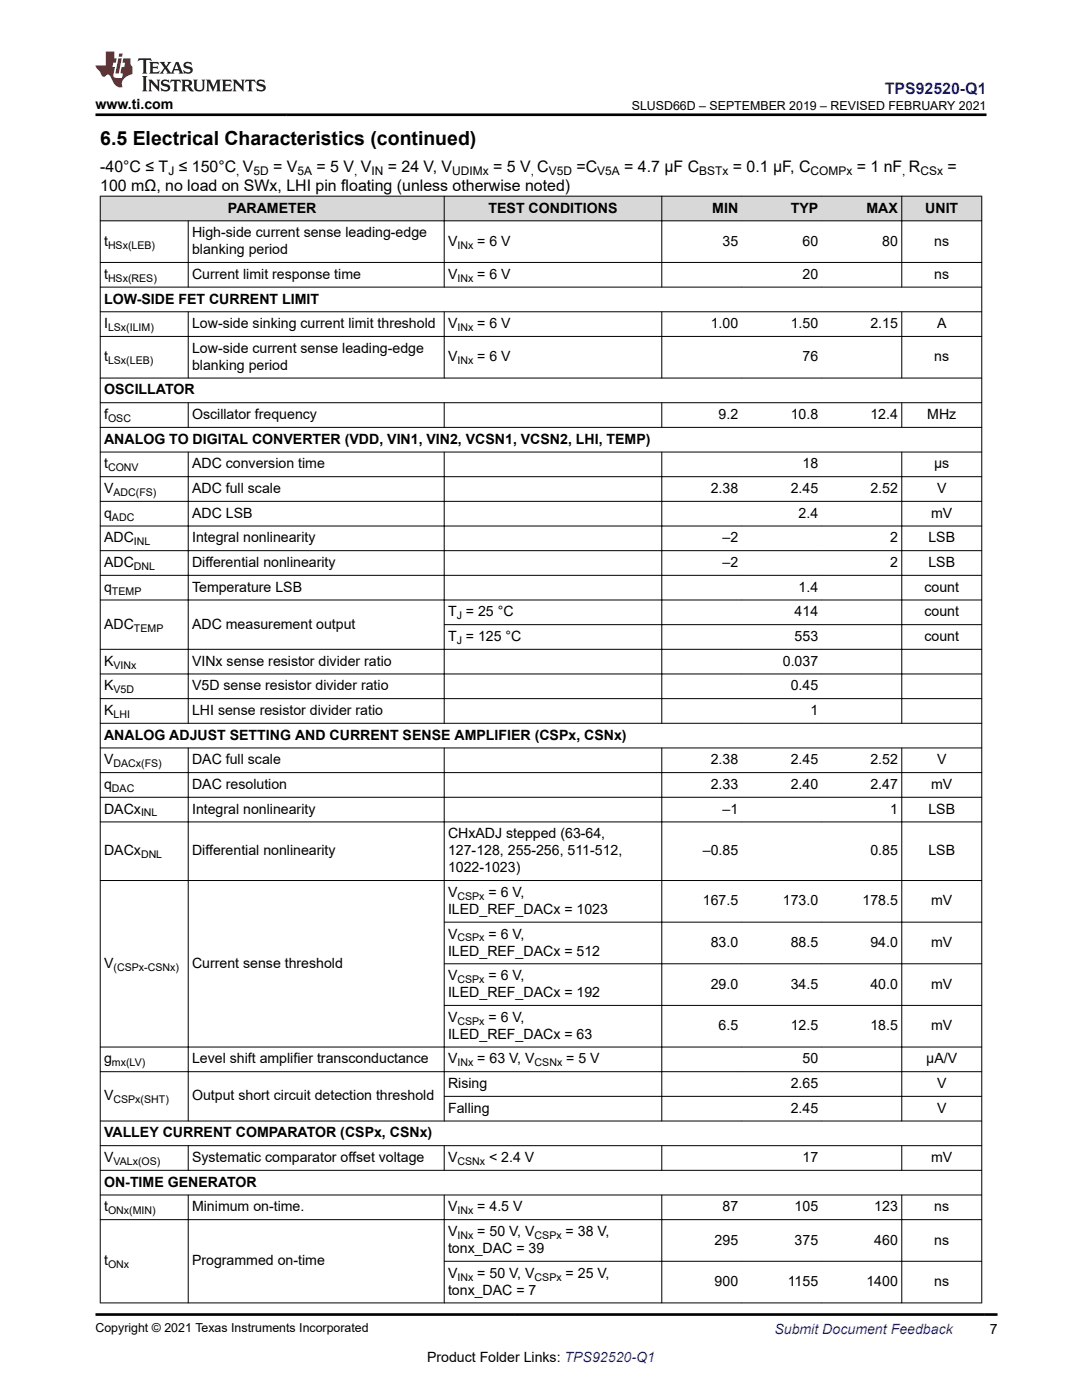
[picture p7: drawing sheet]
<svg xmlns="http://www.w3.org/2000/svg" width="216mm" height="279mm" viewBox="0 0 216 279" stroke-linecap="round" stroke-linejoin="round" font-family="sans-serif">
<defs><g id="words">
<text font-size="3.9" x="20" y="28.8">6.5 Electrical Characteristics (continued)</text>
<text font-size="3.2" fill="#00f" x="176.6" y="18.7">TPS92520-Q1</text>
<g font-size="3.2">
<text x="20" y="34.3">-40°C ≤ T ≤ 150°C V</text>
<text x="54.5" y="34.3">= V</text>
<text x="63.2" y="34.3">= 5 V V</text>
<text x="77.4" y="34.3">= 24 V, V</text>
<text x="98.4" y="34.3">= 5 V C</text>
<text x="115" y="34.3">=C</text>
<text x="124.6" y="34.3">= 4.7 µF C</text>
<text x="146.2" y="34.3">= 0.1 µF, C</text>
<text x="171" y="34.3">= 1 nF R</text>
<text x="189" y="34.3">=</text>
<text x="20" y="38.1">100 mΩ, no load on SWx, LHI pin floating (unless otherwise noted)</text>
</g>
<g font-size="2.8">
<text x="19.1" y="21.8">www.ti.com</text>
<text x="38.3" y="47.3">High-side current sense leading-edge</text>
<text x="45.5" y="42.4">PARAMETER</text>
<text x="97.5" y="42.4">TEST CONDITIONS</text>
<text x="142.1" y="42.4">MIN</text>
<text x="157.8" y="42.4">TYP</text>
<text x="172.9" y="42.4">MAX</text>
<text x="184.6" y="42.4">UNIT</text>
<text x="20.8" y="49">t</text>
<text x="38.3" y="50.7">blanking period</text>
<text x="89.4" y="49">V</text>
<text x="95.2" y="49">= 6 V</text>
<text x="144.2" y="49">35</text>
<text x="160.1" y="49">60</text>
<text x="176" y="49">80</text>
<text x="186.4" y="49">ns</text>
<text x="20.8" y="55.7">t</text>
<text x="38.3" y="55.7">Current limit response time</text>
<text x="89.4" y="55.7">V</text>
<text x="95.2" y="55.7">= 6 V</text>
<text x="160.1" y="55.7">20</text>
<text x="186.4" y="55.7">ns</text>
<text x="20.8" y="60.6">LOW-SIDE FET CURRENT LIMIT</text>
<text x="20.8" y="65.5">I</text>
<text x="38.3" y="65.5">Low-side sinking current limit threshold</text>
<text x="89.4" y="65.5">V</text>
<text x="95.2" y="65.5">= 6 V</text>
<text x="141.8" y="65.5">1.00</text>
<text x="157.8" y="65.5">1.50</text>
<text x="173.7" y="65.5">2.15</text>
<text x="187" y="65.5">A</text>
<text x="38.3" y="70.4">Low-side current sense leading-edge</text>
<text x="20.8" y="72.1">t</text>
<text x="38.3" y="73.8">blanking period</text>
<text x="89.4" y="72.1">V</text>
<text x="95.2" y="72.1">= 6 V</text>
<text x="160.1" y="72.1">76</text>
<text x="186.4" y="72.1">ns</text>
<text x="20.8" y="78.7">OSCILLATOR</text>
<text x="20.8" y="83.6">f</text>
<text x="38.3" y="83.6">Oscillator frequency</text>
<text x="143.4" y="83.6">9.2</text>
<text x="157.8" y="83.6">10.8</text>
<text x="173.7" y="83.6">12.4</text>
<text x="185" y="83.6">MHz</text>
<text x="20.8" y="88.6">ANALOG TO DIGITAL CONVERTER (VDD, VIN1, VIN2, VCSN1, VCSN2, LHI, TEMP)</text>
<text x="20.8" y="93.5">t</text>
<text x="38.3" y="93.5">ADC conversion time</text>
<text x="160.1" y="93.5">18</text>
<text x="186.4" y="93.5">µs</text>
<text x="20.8" y="98.4">V</text>
<text x="38.3" y="98.4">ADC full scale</text>
<text x="141.8" y="98.4">2.38</text>
<text x="157.8" y="98.4">2.45</text>
<text x="173.7" y="98.4">2.52</text>
<text x="187" y="98.4">V</text>
<text x="20.8" y="103.3">q</text>
<text x="38.3" y="103.3">ADC LSB</text>
<text x="159.3" y="103.3">2.4</text>
<text x="185.8" y="103.3">mV</text>
<text x="20.8" y="108.3">ADC</text>
<text x="20.8" y="113.2">ADC</text>
<text x="38.3" y="108.3">Integral nonlinearity</text>
<text x="38.3" y="113.2">Differential nonlinearity</text>
<text x="144.2" y="108.3">–2</text>
<text x="144.2" y="113.2">–2</text>
<text x="177.6" y="108.3">2</text>
<text x="177.6" y="113.2">2</text>
<text x="185.3" y="108.3">LSB</text>
<text x="185.3" y="113.2">LSB</text>
<text x="20.8" y="118.1">q</text>
<text x="38.3" y="118.1">Temperature LSB</text>
<text x="159.3" y="118.1">1.4</text>
<text x="184.5" y="118.1">count</text>
<text x="20.8" y="125.5">ADC</text>
<text x="38.3" y="125.5">ADC measurement output</text>
<text x="89.4" y="123">T = 25 °C</text>
<text x="158.6" y="123">414</text>
<text x="184.5" y="123">count</text>
<text x="89.4" y="127.9">T = 125 °C</text>
<text x="158.6" y="127.9">553</text>
<text x="184.5" y="127.9">count</text>
<text x="20.8" y="132.9">K</text>
<text x="20.8" y="137.8">K</text>
<text x="38.3" y="132.9">VINx sense resistor divider ratio</text>
<text x="38.3" y="137.8">V5D sense resistor divider ratio</text>
<text x="156.2" y="132.9">0.037</text>
<text x="157.8" y="137.8">0.45</text>
<text x="20.8" y="142.7">K</text>
<text x="38.3" y="142.7">LHI sense resistor divider ratio</text>
<text x="161.7" y="142.7">1</text>
<text x="20.8" y="147.6">ANALOG ADJUST SETTING AND CURRENT SENSE AMPLIFIER (CSPx, CSNx)</text>
<text x="20.8" y="152.5">V</text>
<text x="38.3" y="152.5">DAC full scale</text>
<text x="141.8" y="152.5">2.38</text>
<text x="157.8" y="152.5">2.45</text>
<text x="173.7" y="152.5">2.52</text>
<text x="187" y="152.5">V</text>
<text x="20.8" y="157.5">q</text>
<text x="38.3" y="157.5">DAC resolution</text>
<text x="141.8" y="157.5">2.33</text>
<text x="157.8" y="157.5">2.40</text>
<text x="173.7" y="157.5">2.47</text>
<text x="185.8" y="157.5">mV</text>
<text x="20.8" y="162.4">DACx</text>
<text x="38.3" y="162.4">Integral nonlinearity</text>
<text x="89.4" y="167.3">CHxADJ stepped (63-64,</text>
<text x="144.2" y="162.4">–1</text>
<text x="177.6" y="162.4">1</text>
<text x="185.3" y="162.4">LSB</text>
<text x="20.8" y="170.7">DACx</text>
<text x="38.3" y="170.7">Differential nonlinearity</text>
<text x="89.4" y="170.7">127-128, 255-256, 511-512,</text>
<text x="140.2" y="170.7">–0.85</text>
<text x="173.7" y="170.7">0.85</text>
<text x="185.3" y="170.7">LSB</text>
<text x="89.4" y="179">V</text>
<text x="89.4" y="174.1">1022-1023)</text>
<text x="97.5" y="179">= 6 V,</text>
<text x="89.4" y="182.4">ILED_REF_DACx = 1023</text>
<text x="140.2" y="180.7">167.5</text>
<text x="156.2" y="180.7">173.0</text>
<text x="172.1" y="180.7">178.5</text>
<text x="185.8" y="180.7">mV</text>
<text x="89.4" y="190.7">ILED_REF_DACx = 512</text>
<text x="89.4" y="187.3">V</text>
<text x="97.5" y="187.3">= 6 V,</text>
<text x="141.8" y="189">83.0</text>
<text x="157.8" y="189">88.5</text>
<text x="173.7" y="189">94.0</text>
<text x="185.8" y="189">mV</text>
<text x="20.8" y="193.2">V</text>
<text x="38.3" y="193.2">Current sense threshold</text>
<text x="89.4" y="195.6">V</text>
<text x="97.5" y="195.6">= 6 V,</text>
<text x="141.8" y="197.3">29.0</text>
<text x="157.8" y="197.3">34.5</text>
<text x="173.7" y="197.3">40.0</text>
<text x="185.8" y="197.3">mV</text>
<text x="89.4" y="199">ILED_REF_DACx = 192</text>
<text x="89.4" y="203.9">V</text>
<text x="97.5" y="203.9">= 6 V,</text>
<text x="89.4" y="207.3">ILED_REF_DACx = 63</text>
<text x="143.4" y="205.6">6.5</text>
<text x="157.8" y="205.6">12.5</text>
<text x="173.7" y="205.6">18.5</text>
<text x="185.8" y="205.6">mV</text>
<text x="20.8" y="212.2">g</text>
<text x="38.3" y="212.2">Level shift amplifier transconductance</text>
<text x="89.4" y="212.2">V</text>
<text x="95.2" y="212.2">= 63 V, V</text>
<text x="113" y="212.2">= 5 V</text>
<text x="160.1" y="212.2">50</text>
<text x="184.8" y="212.2">µA/V</text>
<text x="20.8" y="219.6">V</text>
<text x="38.3" y="219.6">Output short circuit detection threshold</text>
<text x="89.4" y="217.2">Rising</text>
<text x="157.8" y="217.2">2.65</text>
<text x="187" y="217.2">V</text>
<text x="20.8" y="227">VALLEY CURRENT COMPARATOR (CSPx, CSNx)</text>
<text x="89.4" y="222.1">Falling</text>
<text x="157.8" y="222.1">2.45</text>
<text x="187" y="222.1">V</text>
<text x="20.8" y="231.9">V</text>
<text x="38.3" y="231.9">Systematic comparator offset voltage</text>
<text x="89.4" y="231.9">V</text>
<text x="97.6" y="231.9">&lt; 2.4 V</text>
<text x="160.1" y="231.9">17</text>
<text x="185.8" y="231.9">mV</text>
<text x="20.8" y="236.8">ON-TIME GENERATOR</text>
<text x="20.8" y="241.8">t</text>
<text x="38.3" y="241.8">Minimum on-time.</text>
<text x="89.4" y="241.8">V</text>
<text x="95.2" y="241.8">= 4.5 V</text>
<text x="144.2" y="241.8">87</text>
<text x="158.6" y="241.8">105</text>
<text x="174.5" y="241.8">123</text>
<text x="186.4" y="241.8">ns</text>
<text x="89.4" y="250.1">tonx_DAC = 39</text>
<text x="89.4" y="246.7">V</text>
<text x="95.2" y="246.7">= 50 V, V</text>
<text x="112.9" y="246.7">= 38 V,</text>
<text x="142.6" y="248.4">295</text>
<text x="158.6" y="248.4">375</text>
<text x="174.5" y="248.4">460</text>
<text x="186.4" y="248.4">ns</text>
<text x="20.8" y="252.5">t</text>
<text x="38.3" y="252.5">Programmed on-time</text>
<text x="89.4" y="255">V</text>
<text x="95.2" y="255">= 50 V, V</text>
<text x="112.9" y="255">= 25 V,</text>
<text x="142.6" y="256.7">900</text>
<text x="157.2" y="256.7">1155</text>
<text x="172.9" y="256.7">1400</text>
<text x="186.4" y="256.7">ns</text>
<text x="89.4" y="258.4">tonx_DAC = 7</text>
<text x="197.5" y="266.1">7</text>
<text x="85.2" y="271.7">Product Folder Links: TPS92520-Q1</text>
</g>
<text font-size="2.8" fill="#00f" x="154.5" y="266.2">Submit Document Feedback</text>
<g font-size="2.5">
<text x="126.1" y="21.9">SLUSD66D – SEPTEMBER 2019 – REVISED FEBRUARY 2021</text>
<text x="19.1" y="265.9">Copyright © 2021 Texas Instruments Incorporated</text>
</g>
<g font-size="2.4">
<text x="33.6" y="34.9">J</text>
<text x="47.2" y="34.9">,</text>
<text x="50.6" y="34.9">5D</text>
<text x="59.4" y="34.9">5A</text>
<text x="70.7" y="34.9">,</text>
<text x="74.1" y="34.9">IN</text>
<text x="90.2" y="34.9">UDIMx</text>
<text x="105.9" y="34.9">,</text>
<text x="109.5" y="34.9">V5D</text>
<text x="119.2" y="34.9">V5A</text>
<text x="139.5" y="34.9">BSTx</text>
<text x="161.7" y="34.9">COMPx</text>
<text x="180" y="34.9">,</text>
<text x="183.7" y="34.9">CSx</text>
</g>
<g font-size="2.1">
<text x="21.6" y="49.6">HSx(LEB)</text>
<text x="91.3" y="49.6">INx</text>
<text x="21.6" y="56.2">HSx(RES)</text>
<text x="91.3" y="56.2">INx</text>
<text x="21.6" y="66.1">LSx(ILIM)</text>
<text x="91.3" y="66.1">INx</text>
<text x="21.6" y="72.7">LSx(LEB)</text>
<text x="91.3" y="72.7">INx</text>
<text x="21.6" y="84.2">OSC</text>
<text x="21.6" y="94.1">CONV</text>
<text x="22.6" y="99">ADC(FS)</text>
<text x="22.3" y="103.9">ADC</text>
<text x="26.7" y="108.8">INL</text>
<text x="26.7" y="113.7">DNL</text>
<text x="22.3" y="118.7">TEMP</text>
<text x="91.1" y="123.6">J</text>
<text x="26.7" y="126">TEMP</text>
<text x="91.1" y="128.5">J</text>
<text x="22.7" y="133.4">VINx</text>
<text x="22.6" y="138.3">V5D</text>
<text x="22.6" y="143.3">LHI</text>
<text x="22.6" y="153.1">DACx(FS)</text>
<text x="22.3" y="158">DAC</text>
<text x="28.1" y="162.9">INL</text>
<text x="28.1" y="171.3">DNL</text>
<text x="91.3" y="179.6">CSPx</text>
<text x="91.3" y="187.9">CSPx</text>
<text x="22.7" y="193.7">(CSPx-CSNx)</text>
<text x="91.3" y="196.2">CSPx</text>
<text x="91.3" y="204.5">CSPx</text>
<text x="22.3" y="212.8">mx(LV)</text>
<text x="91.3" y="212.8">INx</text>
<text x="106.7" y="212.8">CSNx</text>
<text x="22.6" y="220.2">CSPx(SHT)</text>
<text x="22.6" y="232.5">VALx(OS)</text>
<text x="91.3" y="232.5">CSNx</text>
<text x="21.6" y="242.3">ONx(MIN)</text>
<text x="91.3" y="242.3">INx</text>
<text x="91.3" y="247.2">INx</text>
<text x="106.7" y="247.2">CSPx</text>
<text x="21.6" y="253.1">ONx</text>
<text x="91.3" y="255.6">INx</text>
<text x="106.7" y="255.6">CSPx</text>
</g>
</g></defs>
<g fill="#d8d8d8">
<path d="M20 39.1h175.9v5h-175.9z" fill-rule="evenodd"/>
<path d="M20.1 39.2h68.5v4.8h-68.5z" fill-rule="evenodd"/>
<path d="M88.7 39.2h43.3v4.8h-43.3z" fill-rule="evenodd"/>
<path d="M132.1 39.2h15.9v4.8h-15.9z" fill-rule="evenodd"/>
<path d="M148 39.2h16v4.8h-16z" fill-rule="evenodd"/>
<path d="M164 39.2h15.9v4.8h-15.9z" fill-rule="evenodd"/>
<path d="M180 39.2h15.8v4.8h-15.8z" fill-rule="evenodd"/>
</g>
<g fill="none" stroke="#000" stroke-width=".2">
<path d="M19.9 39.1h176.1M20 39.1v221M88.6 39.1v18.3M132.1 39.1v18.3M179.9 39.1v18.3M195.9 39.1v221M19.9 44.1h176.1M19.9 52.4h176.1M19.9 57.3h176.1M37.6 44v13.4M19.9 62.2h176.1M19.9 67.1h176.1"/>
<path d="M19.9 75.5h176.1M37.6 62.2v13.3M88.6 62.2v13.3M132.1 62.2v13.3M179.9 62.2v13.3M19.9 80.4h176.1M19.9 85.3h176.1M19.9 90.2h176.1M19.9 95.1h176.1M37.6 80.3v5.1M37.6 90.2v54.2M88.6 80.3v5.1"/>
<path d="M88.6 90.2v54.2M132.1 80.3v5.1M132.1 90.2v54.2M179.9 80.3v5.1M179.9 90.2v54.2M19.9 100.1h176.1M19.9 105h176.1M19.9 109.9h176.1M19.9 114.8h176.1M19.9 119.7h176.1M19.9 129.6h176.1M19.9 134.5h176.1"/>
<path d="M19.9 139.4h176.1M88.6 124.7h107.4M19.9 144.3h176.1M19.9 149.3h176.1M19.9 154.2h176.1M19.9 159.1h176.1M37.6 149.2v74.6M88.6 149.2v74.6M132.1 149.2v74.6M179.9 149.2v74.6M19.9 164h176.1M19.9 175.7h176.1"/>
<path d="M88.6 184h107.4M88.6 192.3h107.4M19.9 213.9h176.1M88.6 200.7h107.4M88.6 218.8h107.4M196 209h-176.1M19.9 223.7h176.1M19.9 228.6h176.1M19.9 233.6h176.1M19.9 238.5h176.1M37.6 228.6v5M37.6 238.4v21.7"/>
<path d="M88.6 228.6v5M88.6 238.4v21.7M132.1 228.6v5M132.1 238.4v21.7M179.9 228.6v5M179.9 238.4v21.7M19.9 243.4h176.1M88.6 251.7h107.4M196 260h-176.1"/>
</g>
<path d="M27.7 11.6l-.2 .6 .5-.2h.6v.1v2.2l-.2 .4h1l-.2-.4v-2.2v-.1h.5l.5 .2-.1-.6zM29.8 12.4l.2 .3v1.6l-.2 .4h1.9l.1-.6a1.08 1.08 0 0 1-1.3 .2v-.7h.6l.4 .2v-.7l-.4 .2h-.6v-.5l.2-.2a1 1 0 0 1 1 .3l-.1-.5zM31.8 12.4l1 1.1-1 1.2h.9l-.2-.2 .4-.8 .5 .8-.2 .2h1.6l-.2-.2 .1-.5h1l.1 .5-.1 .2h.9l-.2-.4-.8-1.9h-.5l-1 2.1-.8-1.1 .9-1h-.8l.2 .2-.5 .6-.3-.6 .1-.2zM35.2 12.8l.4 1h-.8zM36.8 12.5a.65 .65 0 0 0-.2 .7 .65 .65 0 0 0 .6 .5l.7 .1 .1 .3a.79 .79 0 0 1-.7 .4 .79 .79 0 0 1-.7-.5l.1 .7 .2-.1a.93 .93 0 0 0 1.1 0 .93 .93 0 0 0 .4-.9 1.46 1.46 0 0 0-1.2-.6l-.1-.3a1.09 1.09 0 0 1 1.2 .2l-.2-.6-.1 .1-.6-.2zM28.4 15.2l.2 .4v2.2l-.2 .4h1l-.2-.4v-2.2l.2-.4zM29.6 15.9l.2 .4v1.5l-.2 .4h.8l-.3-.4v-1.3l1.7 1.8v-2l.2-.4h-.8l.2 .2 .1 1.1-1.2-1.3zM32.3 16a.65 .65 0 0 0-.2 .8 .65 .65 0 0 0 .7 .4l.6 .2 .1 .2a.79 .79 0 0 1-.7 .4 .79 .79 0 0 1-.7-.5l.1 .7 .2-.1a.93 .93 0 0 0 1.1 .1 .93 .93 0 0 0 .4-1 1.46 1.46 0 0 0-1.2-.5l-.1-.4a1.09 1.09 0 0 1 1.2 .2l-.2-.6-.1 .1-.6-.1zM34.1 15.9l-.1 .6a.63 .63 0 0 1 .7-.3l.1 1.6-.3 .4h1l-.2-.4v-1.6a.66 .66 0 0 1 .8 .3l-.1-.6zM36.2 15.9l.2 .4v1.5l-.2 .4h.9l-.2-.2v-.7h.5l.1 .2a.79 .79 0 0 0 1.2 .6l-1-.9a.61 .61 0 0 0 .6-.6 .61 .61 0 0 0-.5-.7zM36.9 16.2h.2a.47 .47 0 0 1 .5 .1 .47 .47 0 0 1 .1 .5l-.2 .1-.6 .1zM38.5 15.9l.2 .2a2.27 2.27 0 0 0 .4 2 1.04 1.04 0 0 0 1.7-.7v-1.3l.2-.2h-.8l.2 .4v1.1a.6 .6 0 0 1-.6 .6 .6 .6 0 0 1-.6-.6v-1.1l.3-.4zM41.1 15.9l.2 .4v1.5l-.2 .4h.7l-.2-.4v-1.4l.9 1.9 .8-1.9v1.4l-.2 .4h1l-.3-.4v-1.5l.3-.4h-.8l-.7 1.5-.7-1.5zM44.3 15.9l.2 .4v1.5l-.2 .4h1.9l.1-.6a1.09 1.09 0 0 1-1.3 .2v-.7h.6l.4 .2v-.6l-.4 .2h-.6v-.6l.2-.1a1.01 1.01 0 0 1 1 .3l-.1-.6zM46.4 15.9l.3 .4v1.5l-.3 .4h.8l-.2-.4v-1.3l1.6 1.8v-2l.2-.4h-.7l.2 .2v1.1l-1.2-1.3zM49 15.9l-.1 .6a.63 .63 0 0 1 .8-.3v1.6l-.3 .4h1l-.2-.4v-1.6a.66 .66 0 0 1 .8 .3l-.1-.6zM51.4 16a.65 .65 0 0 0-.2 .8 .65 .65 0 0 0 .6 .4l.6 .2 .2 .2a.79 .79 0 0 1-.8 .4 .79 .79 0 0 1-.6-.5l.1 .7 .2-.1a.93 .93 0 0 0 1 .1 .93 .93 0 0 0 .5-1 1.46 1.46 0 0 0-1.3-.5l-.1-.4a1.09 1.09 0 0 1 1.3 .2l-.2-.6-.2 .1-.5-.1z" fill="#231f20"/>
<path d="M21.1 10.3v2.7h-2v.4l.9 1a.95 .95 0 0 0 .9 .9 .59 .59 0 0 1 .6-.4 .59 .59 0 0 1 .5 .3l.4 .8a1.59 1.59 0 0 0 2.1 1.4 1.61 1.61 0 0 1 1-2.3l1-.3-.1-1.5a1.59 1.59 0 0 1-.4-1.7h-1.4l-.2 .9h.5l-.1 .9h-.5l-.2 .9v.3l.4 .1-.2 .9h-.6a.73 .73 0 0 1-1.1-.7l.3-1.5h-.5l.2-.9h.5l.2-.9h-.5v-1.3zM23.6 11.6l-.6 3.1h.7l.6-3.1zM23.8 10.7l-.1 .6h.7l.1-.6z" fill="#ed1c24"/>
<path d="M19.1 22.9h177.8M19 262.3h180" fill="none" stroke="#000" stroke-width=".53"/>
<use href="#words"/>
</svg>
